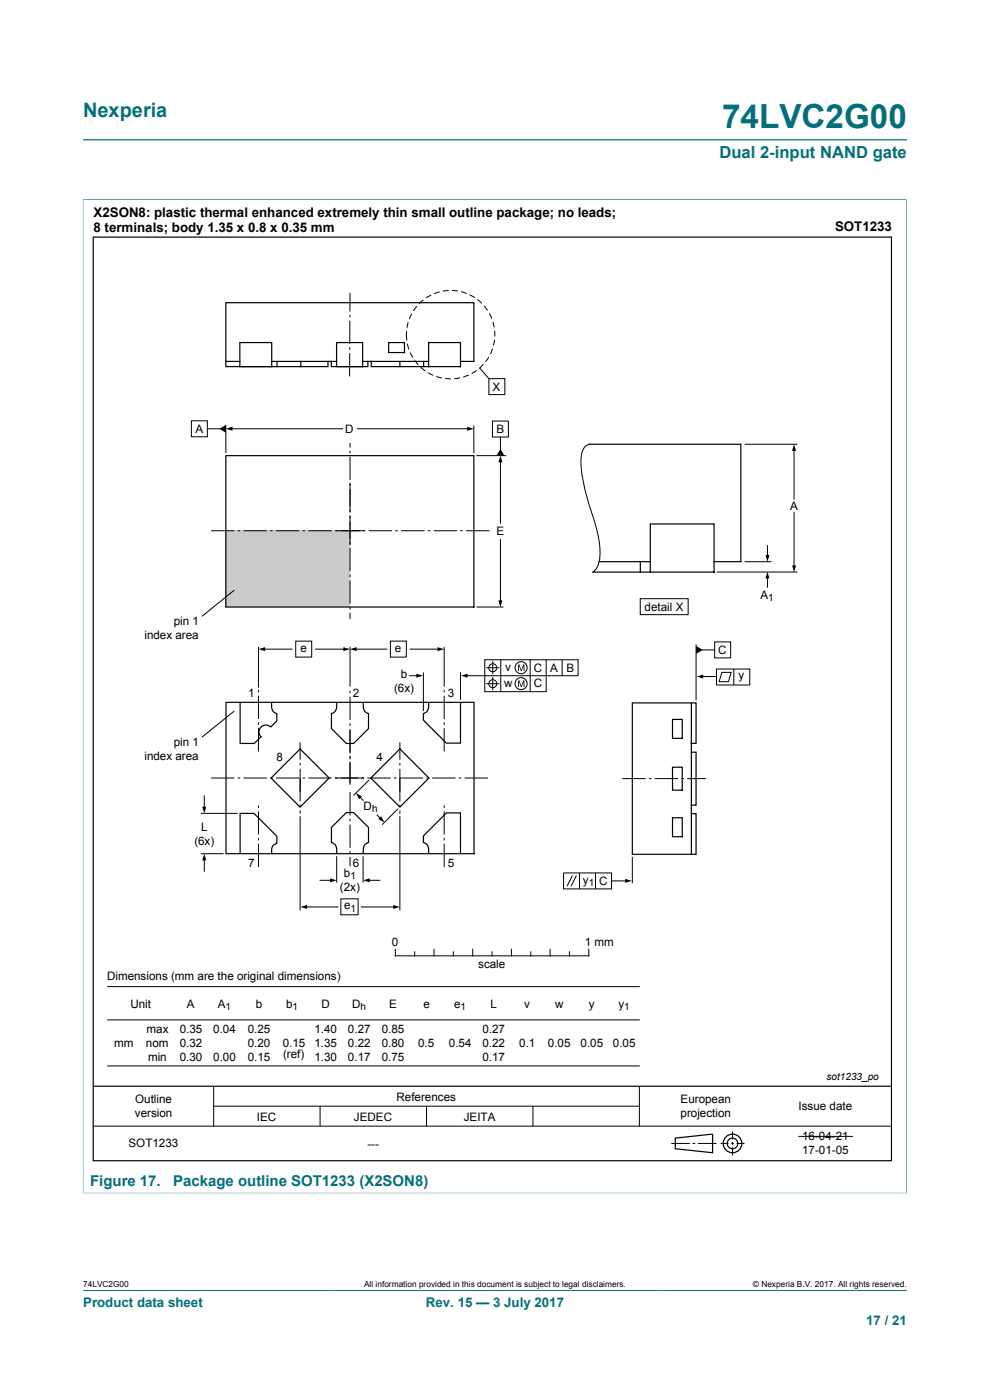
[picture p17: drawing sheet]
<svg xmlns="http://www.w3.org/2000/svg" width="210mm" height="297mm" viewBox="0 0 210 297" stroke-linecap="round" stroke-linejoin="round" font-family="sans-serif">
<defs><g id="words">
<text font-size="7.1" fill="#036f7b" x="153.2" y="27.2">74LVC2G00</text>
<text font-size="4.2" fill="#036f7b" x="17.6" y="24.8">Nexperia</text>
<text font-size="3.5" fill="#036f7b" x="152.6" y="33.5">Dual 2-input NAND gate</text>
<text font-size="3.2" fill="#036f7b" x="19.1" y="251.6">Figure 17.  Package outline SOT1233 (X2SON8)</text>
<g font-size="2.8">
<text x="19.8" y="46.1">X2SON8: plastic thermal enhanced extremely thin small outline package; no leads;</text>
<text x="19.8" y="49.3">8 terminals; body 1.35 x 0.8 x 0.35 mm</text>
<text x="177.1" y="49.1">SOT1233</text>
</g>
<g font-size="2.8" fill="#036f7b">
<text x="17.6" y="277.3">Product data sheet</text>
<text x="90.3" y="277.3">Rev. 15 — 3 July 2017</text>
<text x="183.7" y="281">17 / 21</text>
</g>
<g font-size="2.5">
<text x="104.5" y="82.9">X</text>
<text x="41.5" y="91.8">A</text>
<text x="73.2" y="91.9">D</text>
<text x="105.3" y="91.8">B</text>
<text x="105.3" y="113.5">E</text>
<text x="167.6" y="108.1">A</text>
<text x="136.7" y="129.6">detail X</text>
<text x="161.3" y="127">A</text>
<text x="30.6" y="135.6">index area</text>
<text x="36.9" y="132.6">pin 1</text>
<text x="63.7" y="138.3">e</text>
<text x="83.8" y="138.3">e</text>
<text x="85.1" y="143.9">b</text>
<text x="107.2" y="142.4">v</text>
<text x="113.2" y="142.5">C</text>
<text x="116.7" y="142.5">A</text>
<text x="120.2" y="142.5">B</text>
<text x="152.4" y="138.7">C</text>
<text x="52.6" y="147.9">1</text>
<text x="74.8" y="147.9">2</text>
<text x="83.6" y="146.9">(6x)</text>
<text x="95" y="147.9">3</text>
<text x="107" y="145.7">w</text>
<text x="113.2" y="145.8">C</text>
<text x="156.7" y="144.1">y</text>
<text x="30.6" y="161.1">index area</text>
<text x="36.9" y="158.2">pin 1</text>
<text x="58.6" y="161.3">8</text>
<text x="79.8" y="161.3">4</text>
<text x="77.1" y="171.8">D</text>
<text x="41.2" y="179.2">(6x)</text>
<text x="42.7" y="176.2">L</text>
<text x="52.6" y="183.9">7</text>
<text x="74.8" y="183.9">6</text>
<text x="95" y="183.9">5</text>
<text x="72.1" y="189">(2x)</text>
<text x="72.9" y="186">b</text>
<text x="123.7" y="187.4">y</text>
<text x="127.1" y="187.7">C</text>
<text x="73" y="192.9">e</text>
<text x="83.1" y="200.8">0</text>
<text x="124" y="200.8">1 mm</text>
<text x="22.7" y="207.9">Dimensions (mm are the original dimensions)</text>
<text x="101.4" y="205.4">scale</text>
<text x="27.7" y="213.8">Unit</text>
<text x="39.7" y="213.8">A</text>
<text x="46.2" y="213.8">A</text>
<text x="54.3" y="213.8">b</text>
<text x="60.7" y="213.8">b</text>
<text x="68.2" y="213.8">D</text>
<text x="74.7" y="213.8">D</text>
<text x="82.6" y="213.8">E</text>
<text x="89.8" y="213.8">e</text>
<text x="96.4" y="213.8">e</text>
<text x="104" y="213.8">L</text>
<text x="111.2" y="213.8">v</text>
<text x="117.8" y="213.8">w</text>
<text x="124.9" y="213.8">y</text>
<text x="131.2" y="213.8">y</text>
<text x="31.1" y="219.1">max</text>
<text x="38.1" y="219.1">0.35</text>
<text x="45.2" y="219.1">0.04</text>
<text x="52.5" y="219.1">0.25</text>
<text x="66.7" y="219.1">1.40</text>
<text x="73.8" y="219.1">0.27</text>
<text x="81" y="219.1">0.85</text>
<text x="102.3" y="219.1">0.27</text>
<text x="24.2" y="222.1">mm</text>
<text x="31" y="222">nom</text>
<text x="31.4" y="225">min</text>
<text x="38.1" y="225.1">0.30</text>
<text x="38.1" y="222.1">0.32</text>
<text x="45.2" y="225.1">0.00</text>
<text x="52.5" y="222.1">0.20</text>
<text x="52.5" y="225.1">0.15</text>
<text x="60" y="222.1">0.15</text>
<text x="60" y="224.5">(ref)</text>
<text x="66.7" y="222.1">1.35</text>
<text x="66.7" y="225.1">1.30</text>
<text x="73.8" y="222.1">0.22</text>
<text x="73.8" y="225.1">0.17</text>
<text x="81" y="222.1">0.80</text>
<text x="81" y="225.1">0.75</text>
<text x="88.7" y="222.1">0.5</text>
<text x="95.2" y="222.1">0.54</text>
<text x="102.3" y="222.1">0.22</text>
<text x="102.3" y="225.1">0.17</text>
<text x="110.1" y="222.1">0.1</text>
<text x="116.2" y="222.1">0.05</text>
<text x="123.2" y="222.1">0.05</text>
<text x="130" y="222.1">0.05</text>
<text x="84.1" y="233.5">References</text>
<text x="28.6" y="237">version</text>
<text x="28.7" y="234">Outline</text>
<text x="54.5" y="237.7">IEC</text>
<text x="75.1" y="237.7">JEDEC</text>
<text x="98.4" y="237.7">JEITA</text>
<text x="144.4" y="234">European</text>
<text x="144.4" y="237">projection</text>
<text x="169.4" y="235.5">Issue date</text>
<text x="27.3" y="243.4">SOT1233</text>
<text x="77.9" y="243.6">---</text>
<text x="170.1" y="241.9">16-04-21</text>
<text x="170.1" y="244.8">17-01-05</text>
</g>
<g font-size="2.1">
<text x="163" y="127.5">1</text>
<text x="79" y="172.3">h</text>
<text x="74.3" y="186.5">1</text>
<text x="124.9" y="187.9">1</text>
<text x="74.3" y="193.4">1</text>
<text x="47.8" y="214.3">1</text>
<text x="62.1" y="214.3">1</text>
<text x="76.5" y="214.3">h</text>
<text x="97.7" y="214.3">1</text>
<text x="132.4" y="214.3">1</text>
<text x="175.4" y="229.2">sot1233_po</text>
</g>
<g font-size="1.8">
<text x="17.6" y="273.1">74LVC2G00</text>
<text x="77.2" y="273.1">All information provided in this document is subject to legal disclaimers.</text>
<text x="159.7" y="273.1">© Nexperia B.V. 2017. All rights reserved.</text>
</g>
</g></defs>
<path d="M17.6 29.7h174.8M17.6 42.3h174.7M17.6 42.3v210.9M192.3 42.3v210.9M17.6 253.1h174.7M17.6 273.8h174.8" fill="none" stroke="#036f7b" stroke-width=".21"/>
<path d="M47.9 112.6h26.3v16.2h-26.3z" fill="#cbcbcb"/>
<g fill="none" stroke="#000" stroke-width=".21">
<path d="M74.2 74.9v4.9M74.2 73.7v.5M74.2 68v5M74.2 66.8v.5M74.2 62.1v4M86.3 70.3v1.9M86.4 72.9l.3 1.2M86.6 68.3l-.3 1.2M87 74.8l.6 1.1M87.3 66.6l-.5 1.1M88 76.4l.7 1M88.4 65l-.7 .9"/>
<path d="M89.2 77.9l1 .8M89.8 63.6l-.9 .8M90.8 79.1l1.1 .5M91.5 62.6l-1.1 .6M92.5 79.9l1.2 .3M93.3 61.9l-1.2 .4M95.2 61.6l-1.2 .2M95.9 61.6l1.2 .1M97.8 61.9l1.2 .4M99.4 79.6l-1.1 .4M99.6 62.5l1.1 .6M101.1 78.6l-1 .6"/>
<path d="M101.3 63.6l.9 .8M101.7 78.1l2 2.2M102.5 77.3l-.8 .9M102.7 64.9l.7 1M103.7 75.7l-.7 1M103.8 66.5l.5 1.1M104.5 74l-.5 1.1M104.6 68.2l.2 1.2M104.9 72.1l-.2 1.2M104.9 70.1l.1 1.3M40.6 89.3h3.4v3.4h-3.4zM44 91h2.8"/>
<path d="M47.9 90.3v5.8M49 91h23.7M74.2 94v1M74.2 95.7v.5M74.2 96.9v4.9M75.8 91h23.6M94.4 80.3l1.3 .1M97.6 80.2l-1.2 .1M100.5 90.3v5.8M101 96.7h6.4M103.7 80.3h3.4v3.4h-3.4zM104.5 89.3h3.3v3.4h-3.3z"/>
<path d="M106.2 92.7v2.8M106.2 97.8v13.2M125 94.2l-.8 .5a5.7 5.7 0 0 0-.9 4.5 68.2 68.2 0 0 0 3.2 12.8 16 16 0 0 1 .5 7.3 2.88 2.88 0 0 1-1.2 2.1M157.9 94.2h11.2M168.4 95.4v10.5M44.8 112.6h4.9M50.4 112.6h.6M51.7 112.6h4.9M57.3 112.6h.5M58.5 112.6h5M64.2 112.6h.5M65.4 112.6h5"/>
<path d="M71.1 112.6h6.4M74.2 102.5v6.2M74.2 109.4v6.2M74.2 116.2v5M78.2 112.6h5M83.9 112.6h.5M85.1 112.6h4.9M90.7 112.6h.6M92 112.6h4.9M97.6 112.6h.6M98.9 112.6h4.9M106.2 114.5v13.2"/>
<path d="M157.9 119.2h5.7M162.8 115.8v2.2M168.4 108.7v11.5M49.7 125.2l-6.9 5.6M54.8 137.2v8.7M56 137.7h5.9M62.7 136h3.4v3.4h-3.4zM66.9 137.7h6.2M74.2 121.9v.5M74.2 123.1v5M74.2 128.8v.5M74.2 130v1.3"/>
<path d="M74.2 137.2v8.5M75.4 137.7h6.6M82.8 136h3.4v3.4h-3.4zM87 137.7h6.1M94.2 137.2v8.5M101.1 128.8h5.7M102.8 140h19.8v3.3h-19.8zM106.2 140v6.7M112.5 140v6.7M115.9 140v6.7h-13.1v-3.4h-3.9M119.2 140v3.3M135.8 127h10.2v3.4h-10.2z"/>
<path d="M147.7 136.7v11.9M148.8 137.9h2.8M151.6 136.2h3.4v3.4h-3.4zM152 121.4h17.2M162.8 122.4v2.2M49.7 150.8l-6.9 5.6M54.8 146.4v.5M54.8 147.6v4.9M54.8 153.2v.6M54.8 154.5v4.9M63.7 157.5v3.7M74.2 146.6v.5"/>
<path d="M74.2 147.8v4.9M74.2 153.4v.6M74.2 154.7v5.2M84.8 157.5v3.7M86.9 143.3h1.7M89.8 142.6v8.2M94.2 146.4v.5M94.2 147.6v4.9M94.2 153.2v.6M94.2 154.5v4.9M97.7 142.6v5.9M103.1 141.7h2.8"/>
<path d="M103.1 145h2.8M104.5 140.2v2.9M104.5 143.6v2.9M148.9 143.5h3.1M152 141.9h7v3.4h-7zM153.1 142.6h2l-.6 2h-2zM155.7 141.9v3.4M42.6 172.6h7.8M43.3 168.9v2.5M44.8 165.1h4.9M50.4 165.1h.6M51.7 165.1h4.9"/>
<path d="M54.8 170.9v.5M54.8 172.1v4.9M54.8 177.8v.5M54.8 179v4.9M57.3 165.1h.5M58.5 165.1h5M63.7 161.9v.5M63.7 163.1v6.9M63.7 170.7v.5M63.7 171.9v.7M63.7 173.2v19.9M64.2 165.1h.5"/>
<path d="M65.4 165.1h5M71 165.1h6.2M74.2 160.3v.8M74.2 161.5v5M74.2 168v5M74.2 173.7v.5M74.2 174.9v5M76.3 169l.7 .8M77.9 165.1h5M78.3 165.5l-3.3 3.2M80 172.9l.8 .8M83.6 165.1h.5"/>
<path d="M84.4 171.6l-3.3 3.4M84.8 165.1h4.9M84.8 161.9v.5M84.8 163.1v6.9M84.8 170.7v.5M84.8 171.9v.7M84.8 173.2v19.9M90.5 165.1h.5M91.7 165.1h4.9M94.2 170.9v.5M94.2 172.1v4.9M94.2 177.8v.5"/>
<path d="M94.2 179v4.9M97.3 165.1h.6M98.6 165.1h4.9M132 165.2h5M137.7 165.2h.5M138.9 165.2h4.9M144.5 165.2h.6M145.8 165.2h4M42.6 181.1h4.8M43.3 182.2v2.6M64.8 192.4h6.9M67.9 186.8h2.4"/>
<path d="M71.4 181.6v5.6M72.3 190.7h3.7v3.4h-3.7zM74.2 180.6v.5M74.2 181.8v2M76.7 192.4h7M77 181.6v5.6M78.2 186.8h2.4M119.5 185.2h10.2v3.4h-10.2zM121.4 185.8l-1.1 2.2M122.3 185.8l-1.2 2.2M122.9 185.2v3.4M126.3 185.2v3.4"/>
<path d="M129.7 186.9h3.2M134.1 181.8v5.6M22.7 216.4h113M22.7 209.3h113M83.9 201.4v1.4h41v-1.4M88 201.9v.9M92.1 201.4v1.4M96.2 201.9v.9M100.3 201.4v1.4M104.4 201.9v.9M108.5 201.4v1.4M112.6 201.9v.9"/>
<path d="M116.7 201.4v1.4M120.8 201.9v.9M19.9 238.9h169.3M22.7 226.1h113M45.3 230.4v8.5M45.3 234.7h90.3M67.9 234.7v4.2M90.5 234.7v4.2M113.1 234.7v4.2M135.6 230.4v8.5M142.4 242.6h4M146.9 242.6h.6"/>
<path d="M148 242.6h4M152.8 242.6h1.7M155.1 242.6h.6M155.4 240v1.7M155.4 242.3v.6M155.4 243.4v1.7M156.2 242.6h1.7M169.3 241.1h11.6"/>
<circle cx="104.5" cy="145" r=".85"/>
<circle cx="104.5" cy="141.7" r=".85"/>
<circle cx="110.5" cy="141.6" r="1.28"/>
<circle cx="110.5" cy="145" r="1.28"/>
</g>
<g fill="none" stroke="#000" stroke-width=".25">
<path d="M19.8 50.3h169.3v195.9h-169.3zM47.9 76.7h3M50.9 72.7h6.7v5.1h-6.7zM57.6 76.7h13.8M58.8 76.7v1.1M63.8 76.7v1.1M69.6 76.7v1.1h-21.7v-13.6h52.6v12.5h-2.8M70.3 76.7v1.1h7.7v-1.1M71.4 72.7h5.5v5.1h-5.5zM77.1 76.7h13.8M78.7 76.7v1.1h12.2M82.4 72.7h3.4v2.1h-3.4z"/>
<path d="M84.8 76.7v1.1M89.9 76.7v1.1M90.9 72.7h6.8v5.1h-6.8zM47.9 96.7h52.6v32.1h-52.6zM125 94.2h32.1v25h-5.6M127.1 119.2h10.8M135.8 119.2v2.2M137.9 111.2h13.6v10.2h-13.6zM125.8 121.4h12.1M47.9 149h52.7v32.1h-52.7zM50.9 149v8.7h3l1.5-1.4a1.51 1.51 0 0 1 0-2.1 1.51 1.51 0 0 1 2.1 0l1.2-1.3v-1.5a1.2 1.2 0 0 1-1-.9l-.1-1.5M63.7 158.9l6.1 6.2-6.1 6.1-6.2-6.1z"/>
<path d="M71.4 149a1.92 1.92 0 0 1-1 2.4h-.1v3.2l3.2 3.1h1.5l3.2-3.1v-3.2a1.19 1.19 0 0 1-1-.9l-.1-1.5M84.8 158.9l6.2 6.2-6.2 6.1-6.1-6.1zM90.9 149a1.92 1.92 0 0 1-1 2.4h-.1v1.4l4.9 4.8h3v-8.6M142.7 152.6h2v4h-2zM146.7 157.7h1v-8.6h-13.6v32.1h13.6v-8.6h-1M146.7 159.6h1v11.2h-1M146.7 149.1v32.1M142.7 162.8h2v4.8h-2zM142.7 173.5h2v4h-2zM50.9 181.1v-8.5h3l4.8 4.8-.1 1.5a1.62 1.62 0 0 0-1 2.2M71.4 181.1a1.92 1.92 0 0 0-1-2.4h-.1v-3.2l3.2-3.1h1.5l3.2 3.1v3.2a1.19 1.19 0 0 0-1 .9l-.1 1.5M90.9 181.1a1.92 1.92 0 0 0-1-2.4h-.1v-1.4l4.9-4.8h3v8.6"/>
<path d="M19.8 230.4h169.3M143.2 241.4l8-.8v3.9l-8-.8z"/>
<circle cx="155.4" cy="242.6" r="1.98"/>
<circle cx="155.4" cy="242.6" r="1.13"/>
</g>
<g fill="#000">
<path d="M46.5 91l1.4-.9v1.7zM47.9 91l1.4-.5v.9zM99.1 90.5l1.4 .5-1.4 .4zM106.2 96.7l.4 1.4h-.9zM106.2 95.3l.8 1.4h-1.7zM168.4 94.2l.4 1.5h-.8zM162.4 117.8h.8l-.4 1.4zM168 119.9h.9l-.5 1.5zM54.8 137.7l1.4-.4v.8zM72.8 137.3l1.4 .4-1.4 .4zM74.2 137.7l1.4-.4v.8zM92.8 137.3l1.4 .4-1.4 .4z"/>
<path d="M105.7 127.4h.9l-.4 1.4zM147.7 137l1.4 .9-1.4 .8zM162.8 121.3l.4 1.4h-.8zM88.3 142.9l1.4 .4-1.4 .5zM97.8 143.3l1.4-.4v.9zM109.9 141h.3l.4 1.1 .4-1.1h.2v1.4h-.1v-1.2l-.4 1.2h-.2l-.4-1.2v1.2h-.2zM109.9 144.4h.3l.4 1.1 .4-1.1h.2v1.4h-.1v-1.2l-.4 1.2h-.2l-.4-1.2v1.2h-.2zM147.8 143.5l1.4-.4v.9zM42.9 171.1h.8l-.4 1.5zM75.5 168.2l1.3 .8-.6 .6zM80.8 173.2l.8 1.3-1.4-.7zM43.3 181.1l.4 1.4h-.8z"/>
<path d="M63.7 192.4l1.4-.4v.8zM70 186.3l1.4 .5-1.4 .4zM77 186.8l1.4-.5v.9zM83.4 192l1.4 .4-1.4 .4zM132.6 186.4l1.4 .5-1.4 .4z"/>
</g>
<use href="#words"/>
</svg>
